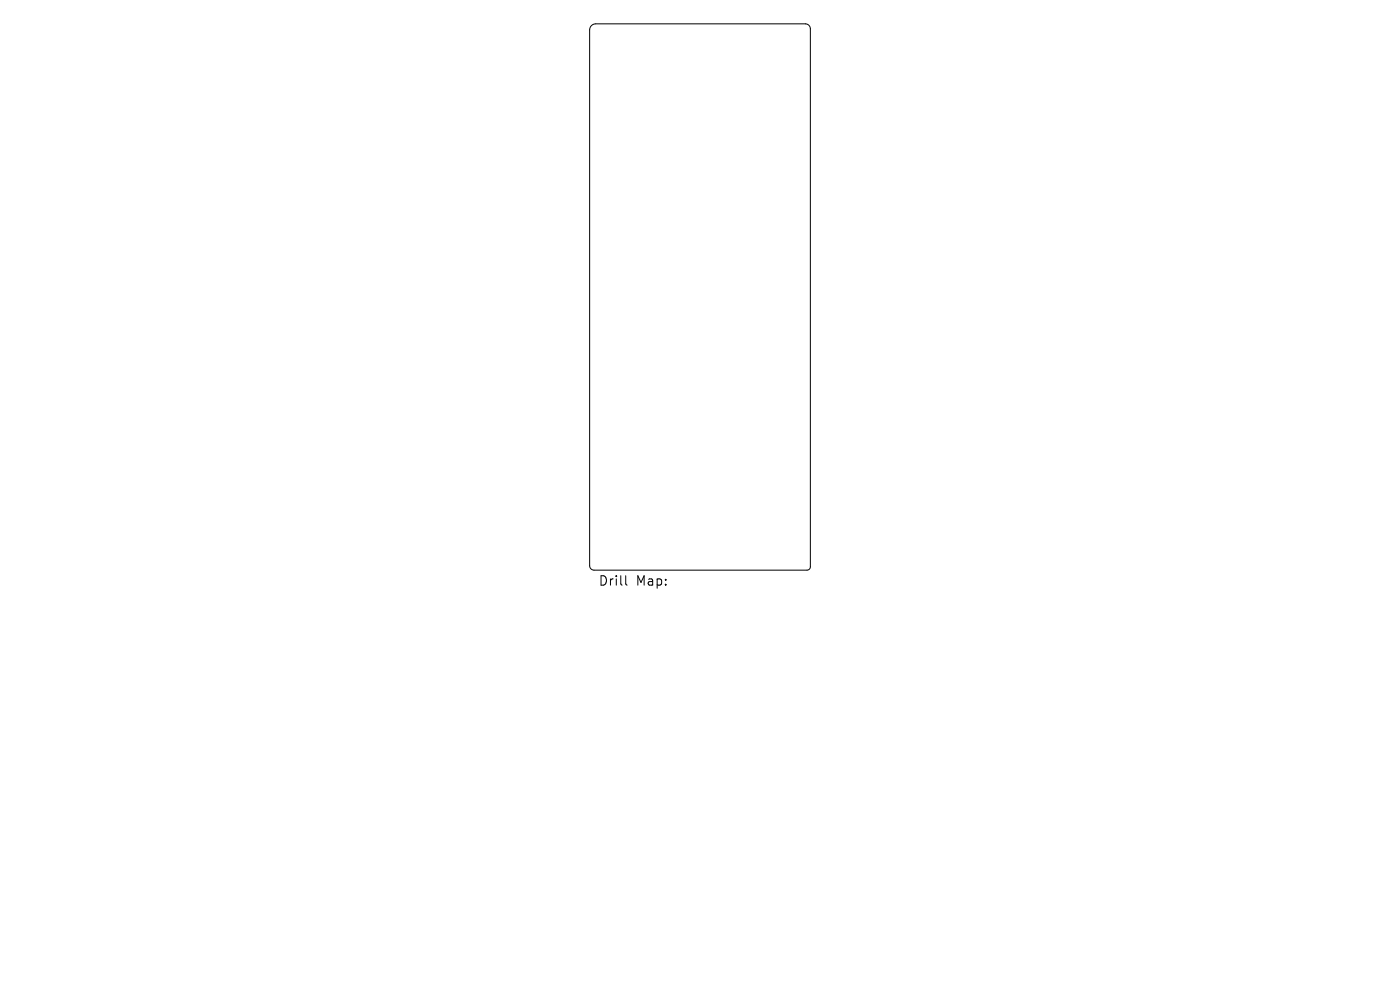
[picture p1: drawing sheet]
<svg xmlns="http://www.w3.org/2000/svg" width="297mm" height="210mm" viewBox="0 0 297 210" stroke-linecap="round" stroke-linejoin="round" font-family="sans-serif">
<defs><g id="words">
<g font-size="2.8">
<text x="127" y="124.5">Drill</text>
<text x="134.9" y="124.5">Map:</text>
</g>
</g></defs>
<path d="M125.4 5.5l1-.4h44.5a1.05 1.05 0 0 1 1 1v114.3l-.2 .3-.5 .2h-45.2l-.6-.2-.3-.7v-113.7zM132.7 122.1v1.7l.3 .3" fill="none" stroke="#000" stroke-width=".21"/>
<use href="#words"/>
</svg>
